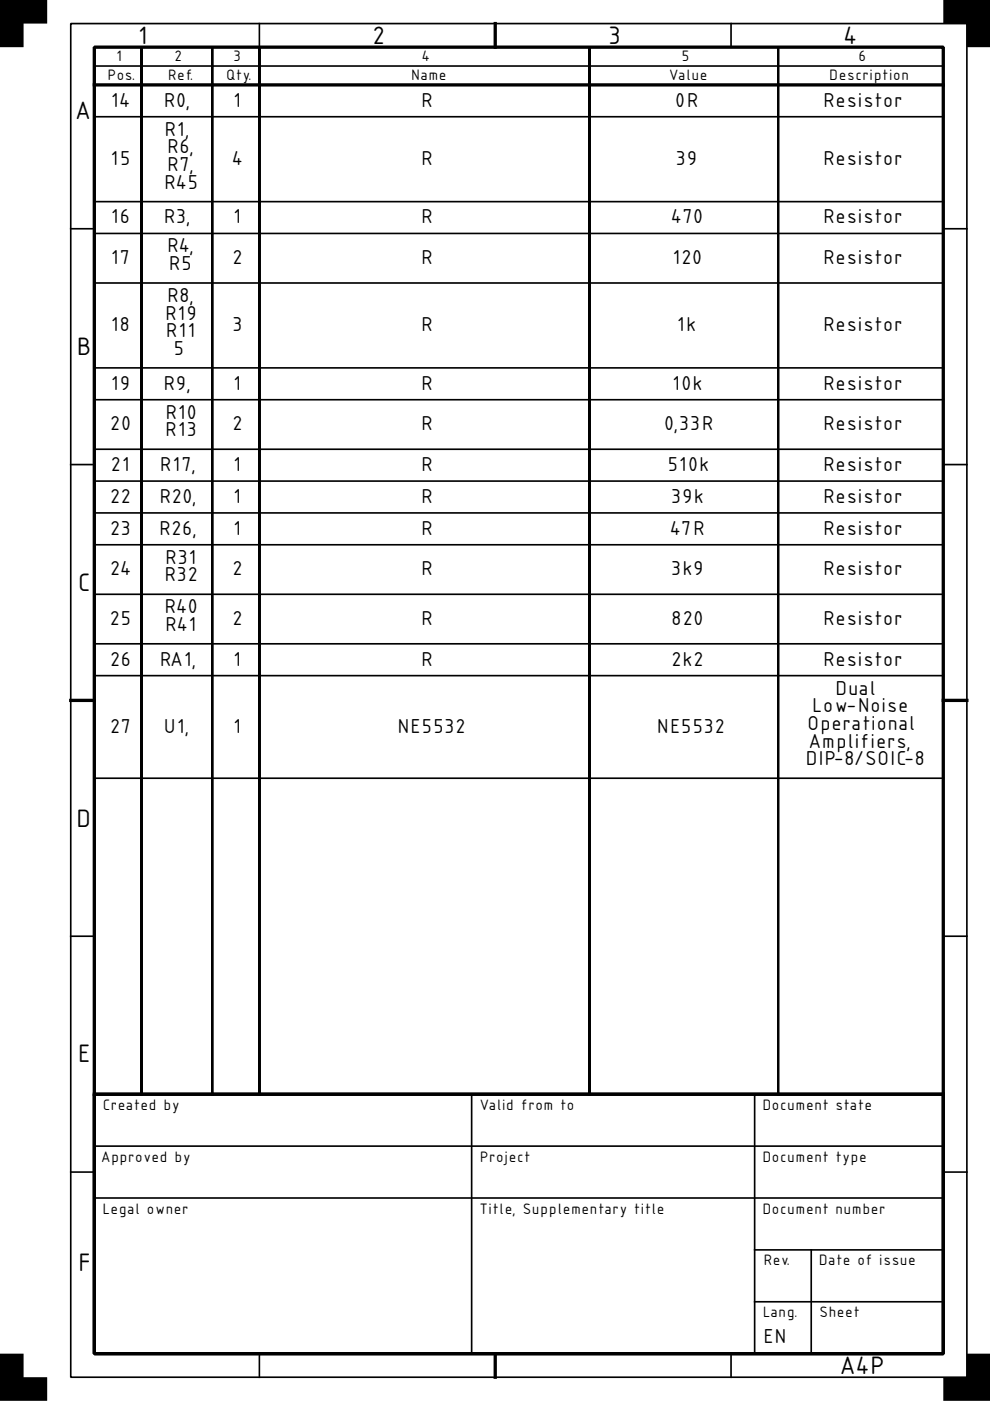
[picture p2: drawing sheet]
<svg xmlns="http://www.w3.org/2000/svg" width="210mm" height="297mm" viewBox="0 0 210 297" stroke-linecap="round" stroke-linejoin="round" font-family="sans-serif">
<defs><g id="words">
<g font-size="5">
<text x="28.9" y="9.2">1</text>
<text x="78.6" y="9.2">2</text>
<text x="128.6" y="9.2">3</text>
<text x="178.6" y="9.2">4</text>
<text x="16.1" y="25.3">A</text>
<text x="15.9" y="75.3">B</text>
<text x="16.1" y="125.3">C</text>
<text x="16" y="175.3">D</text>
<text x="16.1" y="225.3">E</text>
<text x="16.1" y="269.5">F</text>
<text x="178.2" y="291.3">A4P</text>
</g>
<g font-size="4">
<text x="23.2" y="22.6">14</text>
<text x="34.3" y="22.6">R0,</text>
<text x="49.2" y="22.6">1</text>
<text x="88.8" y="22.6">R</text>
<text x="142.9" y="22.6">0R</text>
<text x="174" y="22.6">Resistor</text>
<text x="34.4" y="28.8">R1,</text>
<text x="23.2" y="35">15</text>
<text x="34.9" y="32.5">R6,</text>
<text x="49" y="35">4</text>
<text x="88.8" y="35">R</text>
<text x="143" y="35">39</text>
<text x="174" y="35">Resistor</text>
<text x="34.3" y="40">R45</text>
<text x="35" y="36.3">R7,</text>
<text x="23.2" y="47.4">16</text>
<text x="34.2" y="47.4">R3,</text>
<text x="49.2" y="47.4">1</text>
<text x="88.8" y="47.4">R</text>
<text x="142.1" y="47.4">470</text>
<text x="174" y="47.4">Resistor</text>
<text x="35" y="53.5">R4,</text>
<text x="23.2" y="56">17</text>
<text x="35.3" y="57.2">R5</text>
<text x="49" y="56">2</text>
<text x="88.8" y="56">R</text>
<text x="142.3" y="56">120</text>
<text x="174" y="56">Resistor</text>
<text x="34.9" y="64">R8,</text>
<text x="23.2" y="70.3">18</text>
<text x="34.5" y="67.7">R19</text>
<text x="34.7" y="71.5">R11</text>
<text x="49" y="70.3">3</text>
<text x="88.8" y="70.3">R</text>
<text x="143.2" y="70.3">1k</text>
<text x="174" y="70.3">Resistor</text>
<text x="36.5" y="75.3">5</text>
<text x="23.2" y="82.6">19</text>
<text x="34.2" y="82.6">R9,</text>
<text x="49.2" y="82.6">1</text>
<text x="88.8" y="82.6">R</text>
<text x="142.3" y="82.6">10k</text>
<text x="174" y="82.6">Resistor</text>
<text x="34.6" y="88.8">R10</text>
<text x="23.1" y="91.3">20</text>
<text x="34.5" y="92.5">R13</text>
<text x="49" y="91.3">2</text>
<text x="88.8" y="91.3">R</text>
<text x="140.6" y="91.3">0,33R</text>
<text x="174" y="91.3">Resistor</text>
<text x="23.2" y="99.9">21</text>
<text x="33.4" y="99.9">R17,</text>
<text x="49.2" y="99.9">1</text>
<text x="88.8" y="99.9">R</text>
<text x="141.2" y="99.9">510k</text>
<text x="174" y="99.9">Resistor</text>
<text x="23.1" y="106.6">22</text>
<text x="33.3" y="106.6">R20,</text>
<text x="49.2" y="106.6">1</text>
<text x="88.8" y="106.6">R</text>
<text x="142" y="106.6">39k</text>
<text x="174" y="106.6">Resistor</text>
<text x="23.1" y="113.4">23</text>
<text x="33.3" y="113.4">R26,</text>
<text x="49.2" y="113.4">1</text>
<text x="88.8" y="113.4">R</text>
<text x="141.9" y="113.4">47R</text>
<text x="174" y="113.4">Resistor</text>
<text x="34.5" y="119.5">R31</text>
<text x="23.1" y="122">24</text>
<text x="34.4" y="123.3">R32</text>
<text x="49" y="122">2</text>
<text x="88.8" y="122">R</text>
<text x="142" y="122">3k9</text>
<text x="174" y="122">Resistor</text>
<text x="34.4" y="130">R40</text>
<text x="23" y="132.5">25</text>
<text x="34.5" y="133.8">R41</text>
<text x="49" y="132.5">2</text>
<text x="88.8" y="132.5">R</text>
<text x="142.1" y="132.5">820</text>
<text x="174" y="132.5">Resistor</text>
<text x="23.1" y="141.1">26</text>
<text x="33.4" y="141.1">RA1,</text>
<text x="49.2" y="141.1">1</text>
<text x="88.8" y="141.1">R</text>
<text x="142.1" y="141.1">2k2</text>
<text x="174" y="141.1">Resistor</text>
<text x="176.9" y="147.3">Dual</text>
<text x="23.1" y="155.4">27</text>
<text x="34.4" y="155.4">U1,</text>
<text x="49.2" y="155.4">1</text>
<text x="83.9" y="155.4">NE5532</text>
<text x="138.9" y="155.4">NE5532</text>
<text x="170.9" y="154.8">Operational</text>
<text x="171.9" y="151">Low-Noise</text>
<text x="171.5" y="158.5">Amplifiers,</text>
<text x="170.7" y="162.3">DIP-8/SOIC-8</text>
<text x="161.5" y="284.8">EN</text>
</g>
<g font-size="3">
<text x="22.6" y="16.9">Pos.</text>
<text x="24.4" y="12.9">1</text>
<text x="35.2" y="16.9">Ref.</text>
<text x="36.8" y="12.9">2</text>
<text x="47.8" y="16.9">Qty.</text>
<text x="49.3" y="12.9">3</text>
<text x="86.9" y="16.9">Name</text>
<text x="89.3" y="12.9">4</text>
<text x="141.7" y="16.9">Value</text>
<text x="144.3" y="12.9">5</text>
<text x="175.7" y="16.9">Description</text>
<text x="181.8" y="12.9">6</text>
<text x="21.5" y="235.3">Created by</text>
<text x="101.5" y="235.3">Valid from to</text>
<text x="161.5" y="235.3">Document state</text>
<text x="21.5" y="246.3">Approved by</text>
<text x="101.5" y="246.3">Project</text>
<text x="161.5" y="246.3">Document type</text>
<text x="21.5" y="257.3">Legal owner</text>
<text x="101.5" y="257.3">Title, Supplementary title</text>
<text x="161.5" y="257.3">Document number</text>
<text x="161.5" y="268.3">Rev.</text>
<text x="173.5" y="268.3">Date of issue</text>
<text x="161.5" y="279.3">Lang.</text>
<text x="173.5" y="279.3">Sheet</text>
</g>
</g></defs>
<g fill="#000">
<path d="M0 0h10v5h-5v5h-5zM0 0v10h5v-5h5v-5z"/>
<path d="M200 0v5h5v5h5v-10zM200 0h10v10h-5v-5h-5z"/>
<path d="M0 287v10h10v-5h-5v-5zM0 287h5v5h5v5h-10z"/>
<path d="M200 292h5v-5h5v10h-10zM205 287v5h-5v5h10v-10z"/>
</g>
<g fill="#000">
<path d="M0 0h10v5h-5v5h-5z" fill-rule="evenodd"/>
<path d="M200 0h10v10h-5v-5h-5z" fill-rule="evenodd"/>
<path d="M0 287h5v5h5v5h-10z" fill-rule="evenodd"/>
<path d="M200 292h5v-5h5v10h-10z" fill-rule="evenodd"/>
</g>
<g fill="none" stroke="#000" stroke-width=".35">
<path d="M15 5h190v287h-190zM20 14h180M20 18h180M30 10v222M45 10v222M55 5v227M125 10v222M155 5v5M165 10v222M20 24.8h180M15 48.5h5M20 42.8h180"/>
<path d="M20 49.5h180M200 48.5h5M20 60h180M20 78h180M15 98.5h5M20 84.8h180M20 95.3h180M200 98.5h5M20 102h180M20 108.8h180M20 115.5h180M20 126h180"/>
<path d="M20 136.5h180M20 143.3h180M20 165h180M15 198.5h5M200 198.5h5M100 232v55M160 232v55M15 248.5h5M20 243h180M20 254h180M200 248.5h5M160 265h40"/>
<path d="M160 276h40M172 265v22M55 287v5M155 287v5"/>
</g>
<path d="M20 10h180v277h-180zM20 18h180M105 5v5M15 148.5h5M200 148.5h5M20 232h180v55h-180zM20 232h180M105 287v5" fill="none" stroke="#000" stroke-width=".7"/>
<use href="#words"/>
</svg>
